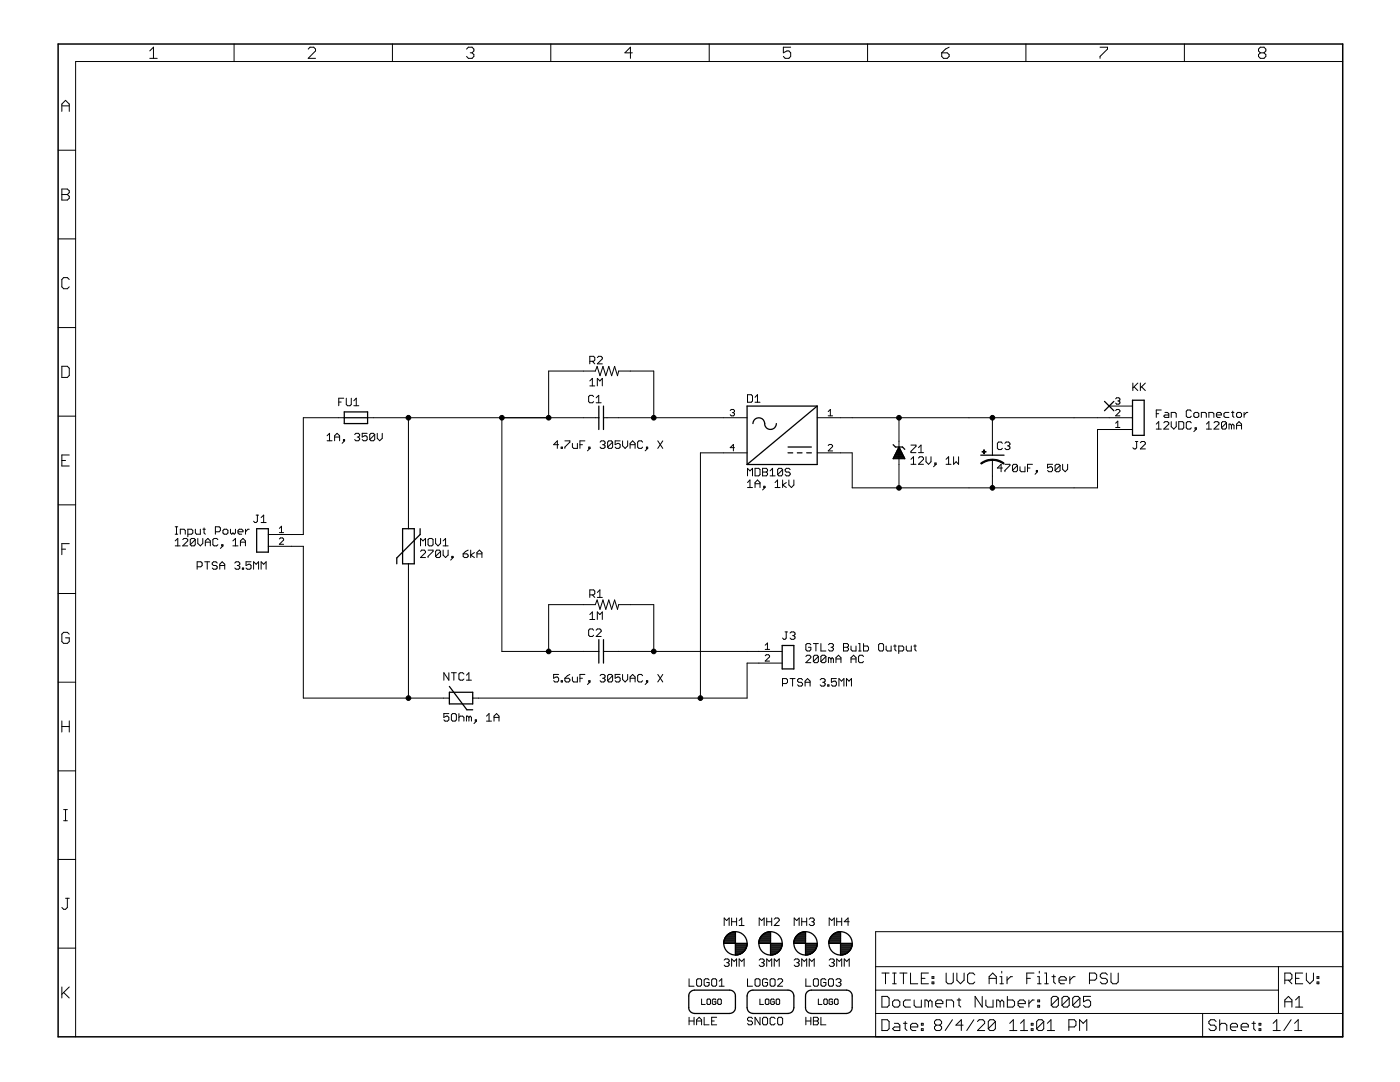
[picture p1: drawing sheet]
<svg xmlns="http://www.w3.org/2000/svg" width="279mm" height="216mm" viewBox="0 0 279 216" stroke-linecap="round" stroke-linejoin="round" font-family="sans-serif">
<g fill="none" stroke="#000" stroke-width=".2">
<path d="M29.9 10.2l.7-.8v2.2M29.9 11.6h1.5M46.7 8.8v3.5M61.5 9.8l.4-.4h.7l.4 .4v.4l-1.5 1.4h1.5M78.3 8.8v3.5M93.1 9.8l.4-.4h.7l.4 .4v.4l-.4 .3M93.9 10.5h.3M94.2 10.5l.4 .4v.4l-.4 .3h-.7l-.4-.3M109.9 8.8v3.5M126.2 10.5h-1.5l1.1-1.1v2.2M141.5 8.8v3.5M157.8 9.4h-1.5v1.1l.8-.3h.3l.4 .3v.8l-.4 .3h-.7l-.4-.3"/>
<path d="M173.1 8.8v3.5M187.9 10.5h1.1l.4 .4v.4l-.4 .3h-.7l-.4-.3zM189.4 9.4l-.7 .4-.8 .7M204.7 8.8v3.5M219.5 9.4h1.5v.4l-1.5 1.5v.3M236.4 8.8v3.5M251.5 10.5l-.3 .4v.4l.3 .3h.8l.3-.3v-.4l-.3-.4M251.5 10.5l-.3-.3v-.4l.3-.4h.8l.3 .4v.4l-.3 .3M251.5 10.5h.8M268 12.3h-252.9v194.6M11.6 30h3.5M12.3 22.2v-1.4l.8-.8 .7 .8v1.4"/>
<path d="M12.3 37.7h1.1l.4 .4v.3l-.4 .4 .4 .4v.4l-.4 .3h-1.1zM12.3 21.1h1.5M12.3 38.8h1.1M11.6 47.7h3.5M13.8 55.8l-.4-.4h-.7l-.4 .4v1.4l.4 .4h.7l.4-.4M11.6 65.4h3.5M12.3 73.1h1.1l.4 .4v1.4l-.4 .4h-1.1zM68.6 79.5h-1v1.5M69.1 79.5v1.2l.3 .3h.4l.3-.3v-1.2M70.6 80l.5-.5v1.5M117.7 76l.5-.5v1.5M117.7 77h1"/>
<path d="M117.7 72.1h.8l.2-.3v-.4l-.2-.3h-.8v1.5M118.2 72.1l.5 .5M118.5 79.1l-.3-.2h-.5l-.2 .2v1l.2 .3h.5l.3-.3M119 79.4l.5-.5v1.5M119.2 77v-1.5l.5 .5 .5-.5v1.5M119.2 71.4l.3-.3h.5l.2 .3v.2l-1 1h1M149.2 78.8h.7l.3 .2v1l-.3 .3h-.7zM150.7 79.3l.5-.5v1.5M222.7 79.6l.2-.2h.4l.2 .2-.2 .4M226.1 76.4v1.5M226.3 77.2l.8 .7M227.1 76.4l-1 1"/>
<path d="M227.6 76.4v1.5M227.8 77.2l.8 .7M228.6 76.4l-1 1M11.6 83h3.5M12.3 91.9h.8M13.8 90.8h-1.5v2.2h1.5M65.3 87.9h1M65.3 87l.5-.5v1.4M66.8 87.9v-.9l.5-.5 .5 .5v.9M66.8 87.2h1M67.6 80.2h.5M68.5 87.7h.3v.2h-.3z"/>
<path d="M68.7 83.4h-8.2v23.3h-6.9M68.8 87.9l-.5 .6M70.6 81h1M70.8 86.7l.2-.2h.5l.3 .2v.3l-.3 .2M71.3 87.2h.2M71.5 87.2l.3 .3v.2l-.3 .2h-.5l-.2-.2M73.3 86.5h-1v.7l.5-.2h.2l.3 .2v.5l-.3 .2h-.5l-.2-.2M73.4 83.4h46.1M74.8 86.7v1l-.3 .2h-.5l-.2-.2M74.8 86.7l-.3-.2h-.5l-.2 .2v1M74.8 86.7l-1 1M75.3 86.5v1l.5 .4 .5-.4v-1"/>
<path d="M81.5 83.4v22.1M100.2 83.4v46.6h19.3M109.5 83.4v-9.4h9.3l.4-.9 .5 1.9 .6-1.9 .6 1.9 .6-1.9 .6 1.9 .6-1.9 .5 1.9 .3-1h7v9.4M111.5 88.7h-1l.7-.7v1.5M112 89.2h.2v.3h-.2zM112.7 88h1v.2l-1 1v.3M114.2 88.5v.7l.3 .3h.7v-1M115.7 88.7h.5M116.7 88h-1v1.5M117.5 89.2h.3v.3h-.3zM117.8 89.5l-.6 .5M119 80.4h1"/>
<path d="M119.8 88.2l.2-.2h.5l.3 .2v.3l-.3 .2M120.2 88.7h.3M120.4 83.4h28.7M120.5 88.7l.3 .3v.2l-.3 .3h-.5l-.2-.3M122.3 88.2l-.3-.2h-.5l-.2 .2v1M122.3 88.2v1l-.3 .3h-.5l-.2-.3M122.3 88.2l-1 1M123.8 88h-1v.7l.5-.2h.2l.3 .2v.5l-.3 .3h-.5l-.2-.3M124.2 88v1l.6 .5 .5-.5v-1M125.8 89.5v-1l.5-.5 .4 .5v1M125.8 88.7h.9M128.2 88.2l-.2-.2h-.5l-.2 .2v1l.2 .3h.5l.2-.3"/>
<path d="M129 89.2h.3v.3h-.3zM129.3 89.5l-.5 .5M131.3 88l1 1.5M132.3 88l-1 1.5M145.7 81.9l.2-.2h.5l.2 .2-.2 .4M146.2 82.3h.2M146.4 82.3l.2 .2-.2 .5h-.5l-.2-.2M146.6 89.3h-.9l.7-.6v1.3M149.1 90.4h-9.3v48.9M149.2 95v-1.5l.5 .5 .5-.5v1.5M149.2 96.3l.5-.5v1.5M149.2 97.3h1"/>
<path d="M150.7 93.5h.7l.3 .2v1l-.3 .3h-.7zM150.7 97.3v-1l.5-.5 .5 .5v1M150.7 96.5h1M150.7 80.3h1M152.2 93.5h.7l.3 .2v.3l-.3 .2 .3 .2v.3l-.3 .3h-.7zM152.2 94.2h.7M152.4 97h.3v.3h-.3zM152.7 97.3l-.5 .5M153.7 95h1M153.7 94l.5-.5v1.5M154.7 97.3h1M154.7 96.3l.5-.5v1.5"/>
<path d="M156.2 93.7v1l-.3 .3h-.5l-.2-.3M156.2 93.7l-.3-.2h-.5l-.2 .2v1M156.2 95.8v1.5M156.2 93.7l-1 1M156.9 96.3l-.7 .5 .7 .5M157.4 95.8v1l.5 .5 .5-.5v-1M157.7 93.7l-.3-.2h-.5l-.2 .2v.3l.2 .2h.5l.3 .2v.3l-.3 .3h-.5l-.2-.3M163.1 83.4h62.9M165.3 88.9l.2-.2h.4l.3 .2v.2l-.9 .9h.9M165.3 83h.9M165.3 82.1l.4-.4v1.3M179.4 83.4v13.9"/>
<path d="M181.8 91.7l.5-.6v1.5M181.8 92.6h1M181.8 88.8h1v.3l-1 1v.2h1M183.3 91.4l.3-.3h.4l.3 .3v.3l-1 .9h1M183.3 90.3h1M183.3 89.3l.5-.5v1.5M184.8 91.1v1l.5 .5 .5-.5v-1M186.6 92.4h.2v.2h-.2zM186.8 92.6l-.5 .5M188.8 92.6h1M188.8 91.7l.5-.6v1.5M190.3 91.1v1.5l.5-.5 .5 .5v-1.5"/>
<path d="M198.1 83.4v7.4M198.1 91.8v5.5M200 93.4h-.9l.7-.8v1.5M200 88.5l-.2-.3h-.5l-.2 .3v1l.2 .2h.5l.2-.2M200.6 92.6h.9v.3l-.9 1v.2M200.6 88.5l.2-.3h.5l.2 .3v.2l-.2 .3M201.1 89h.2M201.3 89l.2 .2v.3l-.2 .2h-.5l-.2-.2M203.1 92.9l-.3-.3h-.5l-.2 .3v1M203.1 92.9v1l-.3 .2h-.5l-.2-.2M203.1 92.9l-1 1M203.6 93.1v.8l.2 .2h.8v-1"/>
<path d="M205.1 93.4h.4M206.1 92.6h-1v1.5M206.8 93.9h.3v.2h-.3zM207.1 94.1l-.5 .5M210.1 92.6h-1v.8l.5-.3h.2l.3 .3v.5l-.3 .2h-.5l-.2-.2M211.6 92.9l-.3-.3h-.5l-.2 .3v1M211.6 92.9v1l-.3 .2h-.5l-.2-.2M211.6 92.9l-1 1M212.1 92.6v1l.5 .5 .5-.5v-1M221.4 81h4.6M222.7 81.9l.2-.2h.4l.2 .2v.2l-.8 .9h.8M222.7 84.5l.4-.5v1.3"/>
<path d="M222.7 85.3h.8M223.1 80h.2M223.3 80l.2 .2-.2 .4h-.4l-.2-.2M226 85.7h-7v11.6h-48.9v-6.9h-7M226.6 88.1h.5M226.8 88.1v1.2l-.2 .3h-.3l-.2-.3M227.6 88.3l.2-.2h.5l.3 .2v.3l-1 1h1M230.8 84.6l.4-.5v1.5M230.8 85.6h1M230.8 82.5h.4M231.8 81.8h-1v1.5M232.3 84.4l.2-.3h.5l.3 .3v.2l-1 1h1"/>
<path d="M232.5 82.3h.5l.3 .2v.8h-.8l-.2-.3 .2-.2h.8M233.7 83.3v-1h.8l.2 .2v.8M233.7 84.1v1l.6 .5 .4-.5v-1M235.2 84.1h.8l.2 .3v1l-.2 .2h-.8zM237.7 84.4l-.2-.3h-.5l-.3 .3v1l.3 .2h.5l.2-.2M237.7 82l-.2-.2h-.5l-.3 .2v1l.3 .3h.5l.2-.3M238.5 85.4h.3v.2h-.3zM238.5 82.3h.5l.2 .2v.5l-.2 .3h-.5l-.2-.3v-.5zM238.8 85.6l-.5 .5M239.8 83.3v-1h.7l.2 .2v.8M240.8 85.6h1M240.8 84.6l.5-.5v1.5"/>
<path d="M241.3 83.3v-1h.7l.3 .2v.8M242.3 84.4l.2-.3h.5l.3 .3v.2l-1 1h1M242.8 82.8h1v-.3l-.3-.2h-.5l-.2 .2v.5l.2 .3h.5M244.8 84.4v1l-.3 .2h-.5l-.2-.2M244.8 84.4l-.3-.3h-.5l-.2 .3v1M244.8 84.4l-1 1M245.3 82.3h-.8l-.2 .2v.5l.2 .3h.8M245.8 84.9l-.3-.3h-.2v1M245.8 84.9v.7M245.8 84.9l.2-.3 .3 .3v.7M245.8 82.3h.5M246 82v1l.3 .3"/>
<path d="M246.8 85.6v-1l.5-.5 .5 .5v1M246.8 84.9h1M247 82.3h.5l.3 .2v.5l-.3 .3h-.5l-.2-.3v-.5zM248.3 82.3v1M249 82.3h-.2l-.5 .5M11.6 100.7h3.5M11.6 118.4h3.5M12.3 109.6h.8M13.8 108.5h-1.5v2.2M35 106.6h.5M35 105.1h.5M35 107.9l.5-.5v1.5"/>
<path d="M35 108.9h1M35.2 105.1v1.5M36 106.6v-1h.7l.3 .3v.7M36.5 107.7l.2-.3h.5l.3 .3v.2l-1 1h1M37.5 106.6h.7l.3-.3v-.4l-.3-.3h-.7v1.5M39 107.7v1l-.3 .2h-.5l-.2-.2M39 107.7l-.3-.3h-.5l-.2 .3v1M39 107.7l-1 1M39 105.6v.7l.2 .3h.8v-1M39.3 113.1h.8l.2-.3v-.4l-.2-.3h-.8v1.5M39.5 107.4v1l.5 .5 .5-.5v-1M40.5 105.6h.5"/>
<path d="M40.7 105.3v1l.3 .3M40.9 112.1h.9M41 108.9v-1l.5-.5 .5 .5v1M41 108.2h1M41.4 112.1v1.5M43 106.1h.7l.3-.2v-.6l-.3-.2h-.7v1.5M43.3 112.4l-.2-.3h-.5l-.2 .3v.2l.2 .2h.5l.2 .3v.2l-.2 .3h-.5l-.2-.3M43.5 107.7l-.3-.3h-.5l-.2 .3v1l.2 .2h.5l.3-.2M43.9 112.8h1M43.9 113.6v-1l.4-.5 .6 .5v1M44.2 108.7h.3v.2h-.3zM44.5 105.9l.2-.3h.5l.3 .3v.4l-.3 .3h-.5l-.2-.3z"/>
<path d="M44.5 108.9l-.5 .5M46 105.6v.7l.2 .3 .3-.3 .2 .3 .3-.3v-.7M46.5 107.9l.5-.5v1.5M46.5 108.9h1M46.9 112.4l.2-.3h.5l.3 .3v.2l-.3 .2M47.3 112.8h.3M47.5 106.1h1v-.2l-.3-.3h-.4l-.3 .3v.4l.3 .3h.4M47.6 112.8l.3 .3v.2l-.3 .3h-.5l-.2-.3M48 108.9v-1l.5-.5 .5 .5v1M48 108.2h1M48.4 113.3h.2v.3h-.2zM49 105.6v1"/>
<path d="M49.7 105.6h-.2l-.5 .5M50.1 112.1h-1v.7l.8-.2 .2 .2v.5l-.2 .3h-.5l-.3-.3M50.6 113.6v-1.5l.5 .5 .5-.5v1.5M51.1 102.8h.5M51.4 102.8v1.2l-.3 .3h-.2l-.3-.3M52.1 113.6v-1.5l.5 .5 .5-.5v1.5M52.1 104.3h1M52.1 103.3l.5-.5v1.5M53.6 109h6.9v30.3h29.2M55.8 105.4l.4-.4v1.3M55.8 106.3h.8M55.8 107.5l.2-.2h.4l.2 .2v.3l-.8 .8h.8"/>
<path d="M81.5 112.5v26.8M83.9 110l.3-.2h.5l.2 .2v.3l-1 1h1M83.9 108.9v-1.5l.5 .5 .5-.5v1.5M85.4 107.7l.3-.3h.5l.2 .3v1l-.2 .2h-.5l-.3-.2zM85.4 109.8h1v.2l-1 1v.3M86.9 107.4v1l.5 .5 .5-.5v-1M87.9 110v1l-.2 .3h-.5l-.3-.3M87.9 110l-.2-.2h-.5l-.3 .2v1M87.9 110l-1 1M88.4 108.9h1M88.4 109.8v1l.5 .5 .5-.5v-1M88.4 107.9l.5-.5v1.5"/>
<path d="M90.2 111h.2v.3h-.2zM90.4 111.3l-.5 .5M92.4 110.5h.8l.2 .3v.2l-.2 .3h-.5l-.3-.3zM93.4 109.8l-1 .7M93.9 109.8v1.5M94.7 110.3l-.8 .5 .8 .5M95.2 110.5h1M95.2 111.3v-1l.5-.5 .5 .5v1M117.7 118.7h.8l.2-.2v-.5l-.2-.3h-.8v1.5M118.2 118.7l.5 .5M119.2 118.2l.5-.5v1.5M119.2 119.2h1"/>
<path d="M11.6 136.1h3.5M13.8 126.5l-.4-.3h-.7l-.4 .3v1.5l.4 .4h.7l.4-.4v-.7h-.7M89.6 134.2v1.5l-1-1.5v1.5M90.1 134.2h1M90.6 134.2v1.5M92.6 134.5l-.3-.3h-.5l-.2 .3v1l.2 .2h.5l.3-.2M93.1 134.7l.5-.5v1.5M93.1 135.7h1M109.5 130v-9.4h9.3l.4-.9 .5 1.9 .6-1.9 .6 1.9 .6-1.9 .6 1.9 .6-1.9 .5 1.9 .3-1h7v9.4M111.5 134.6h-1v.7l.5-.2h.2l.3 .2v.5l-.3 .3h-.5l-.2-.3M112 135.8h.2v.3h-.2zM112.7 135.3h.8l.2 .3v.2l-.2 .3h-.5l-.3-.3z"/>
<path d="M113.7 134.6l-1 .7M114.2 135.1v.7l.3 .3h.7v-1M115.7 135.3h.5M116.7 134.6h-1v1.5M117.5 135.8h.3v.3h-.3zM117.7 122.6l.5-.5v1.5M117.7 123.6h1M117.8 136.1l-.6 .5M118.5 125.8l-.3-.3h-.5l-.2 .3v.9l.2 .3h.5l.3-.3M119 125.8l.2-.3h.5l.3 .3v.2l-1 1h1M119.2 123.6v-1.5l.5 .5 .5-.5v1.5M119.8 134.8l.2-.2h.5l.3 .2v.3l-.3 .2"/>
<path d="M120.2 135.3h.3M120.4 130h35.7M120.5 135.3l.3 .3v.2l-.3 .3h-.5l-.2-.3M122.3 134.8l-.3-.2h-.5l-.2 .2v1M122.3 134.8v1l-.3 .3h-.5l-.2-.3M122.3 134.8l-1 1M123.8 134.6h-1v.7l.5-.2h.2l.3 .2v.5l-.3 .3h-.5l-.2-.3M124.2 134.6v1l.6 .5 .5-.5v-1M125.8 135.3h.9M125.8 136.1v-1l.5-.5 .4 .5v1M128.2 134.8l-.2-.2h-.5l-.2 .2v1l.2 .3h.5l.2-.3M129 135.8h.3v.3h-.3z"/>
<path d="M129.3 136.1l-.5 .5M131.3 134.6l1 1.5M132.3 134.6l-1 1.5M152.7 128.7l.5-.4v1.3M152.7 129.6h.9M152.7 130.9l.2-.3h.5l.2 .3v.2l-.9 .8h.9M156.1 132.3h-7v7h-54.8M156.2 136.4h.7l.3-.3v-.4l-.3-.3h-.7v1.5M156.7 126.1h.5M156.9 126.1v1.2l-.2 .3h-.3l-.2-.3M157.7 135.4h1M157.7 126.3l.2-.2h.5l.3 .2v.3l-.3 .2"/>
<path d="M158.2 135.4v1.5M158.2 126.8h.2M158.4 126.8l.3 .3v.2l-.3 .3h-.5l-.2-.3M160.2 135.7l-.3-.3h-.5l-.2 .3v.2l.2 .2h.5l.3 .3v.3l-.3 .2h-.5l-.2-.2M160.7 136.1h1M160.7 136.9v-1l.5-.5 .5 .5v1M160.8 131l.3-.3h.5l.2 .3v.2l-1 1h1M161.8 128.7l-.2-.3h-.5l-.3 .3v.9l.3 .3h.5l.2-.3v-.4h-.5M162.3 128.4h1M162.8 128.4v1.5M163.3 131v1l-.2 .2h-.5l-.3-.2M163.3 131l-.2-.3h-.5l-.3 .3v1"/>
<path d="M163.3 131l-1 1M163.7 135.7l.2-.3h.5l.3 .3v.2l-.3 .2M163.8 128.4v1.5h1M164.2 136.1h.2M164.4 136.1l.3 .3v.3l-.3 .2h-.5l-.2-.2M164.8 131l-.2-.3h-.5l-.3 .3v1M164.8 131v1l-.2 .2h-.5l-.3-.2M164.8 131l-1 1M165.2 136.7h.2v.2h-.2zM165.3 128.7l.3-.3h.5l.2 .3v.2l-.2 .3M165.8 129.2h.3M165.8 131.5l.3-.3 .2 .3v.7"/>
<path d="M165.8 131.5l-.2-.3h-.3v1M165.8 131.5v.7M166.1 129.2l.2 .2v.2l-.2 .3h-.5l-.3-.3M166.8 132.2v-1l.5-.5 .5 .5v1M166.8 131.5h1M166.9 135.4h-1v.7l.5-.2h.3l.2 .2v.6l-.2 .2h-.5l-.3-.2M167.4 136.9v-1.5l.5 .5 .5-.5v1.5M168.3 128.4h.8l.2 .3v.2l-.2 .3 .2 .2v.2l-.2 .3h-.8zM168.3 129.2h.8M168.9 136.9v-1.5l.5 .5 .5-.5v1.5M169.8 128.9v.7l.3 .3h.7v-1M169.8 132.2v-1l.5-.5 .5 .5v1"/>
<path d="M169.8 131.5h1M171.3 128.4h.3v1.5M171.3 129.9h.6M172.3 128.4v1.5h.8l.2-.3v-.4l-.2-.3h-.8M172.3 131l-.2-.3h-.5l-.3 .3v1l.3 .2h.5l.2-.2M175.3 128.7l.3-.3h.5l.2 .3v.9l-.2 .3h-.5l-.3-.3zM176.8 128.9v.7l.3 .3h.7v-1M178.4 128.9h.5M178.6 128.7v.9l.3 .3M179.4 129.9h.7l.3-.3v-.4l-.3-.3h-.7v1.5M180.9 128.9v.7l.2 .3h.8v-1M182.4 128.9h.5"/>
<path d="M182.6 128.7v.9l.3 .3M11.6 153.8h3.5M12.3 143.8v2.3M12.3 145h1.5M13.8 143.8v2.3M89.6 142.4h-1v.8l.5-.3h.2l.3 .3v.4l-.3 .3h-.5l-.2-.3M90.3 142.4h.5l.3 .2v1l-.3 .3h-.5l-.2-.3v-1zM91.6 143.2l.2-.3h.5l.3 .3v.7M91.6 142.4v1.5M93.6 143.2l-.3-.3h-.2v1M93.6 143.2v.7M93.6 143.2l.2-.3 .3 .3v.7"/>
<path d="M94.8 143.6h.3v.3h-.3zM95.1 143.9l-.5 .5M97.1 143.9h1M97.1 142.9l.5-.5v1.5M98.6 143.9v-1l.5-.5 .5 .5v1M98.6 143.2h1M11.6 171.5h3.5M12.7 163.8h.7M12.7 161.5h.7M13.1 161.5v2.3M13.1 179.2h.7M13.4 179.2v1.9l-.3 .3h-.4l-.4-.3"/>
<path d="M11.6 189.2h3.5M12.3 196.9v2.2M12.7 198l1.1 1.1M13.8 196.9l-1.5 1.5M137.5 195.3v1.5h1M139 195.5l.3-.2h.5l.2 .2v1l-.2 .3h-.5l-.3-.3zM140 199.3v1.1h.7M141.3 199.3h.3l.2 .2v.8l-.2 .1h-.3l-.2-.1v-.8zM141.5 195.5l-.2-.2h-.5l-.3 .2v1l.3 .3h.5l.2-.3v-.5h-.5M142 195.5l.3-.2h.5l.2 .2v1l-.2 .3h-.5l-.3-.3zM142.9 199.5l-.2-.2h-.4l-.1 .2v.8l.1 .1h.4l.2-.1v-.4h-.4M143.4 199.3h.4l.2 .2v.8l-.2 .1h-.4l-.2-.1v-.8z"/>
<path d="M143.5 196.8h1M143.5 195.8l.5-.5v1.5M144.5 191.6l.3-.3h.5l.2 .3v.2l-.2 .3M144.5 184.7v-1.5l.5 .5 .5-.5v1.5M145 192.1h.3M145.3 192.1l.2 .2v.3l-.2 .2h-.5l-.3-.2M146 183.2v1.5M146 192.8v-1.5l.5 .5 .5-.5v1.5M146 183.9h1M147 183.2v1.5M147.5 192.8v-1.5l.5 .5 .5-.5v1.5M147.5 183.7l.5-.5v1.5"/>
<path d="M147.5 184.7h1M149.2 195.3v1.5h1M150.9 195.3h.5l.3 .2v1l-.3 .3h-.5l-.2-.3v-1zM151.5 191.6l.3-.3h.5l.2 .3v.2l-.2 .3M151.5 184.7v-1.5l.5 .5 .5-.5v1.5M151.7 199.3v1.1h.7M152 192.1h.3M152.3 192.1l.2 .2v.3l-.2 .2h-.5l-.3-.2M152.7 199.5l.2-.2h.4l.2 .2v.8l-.2 .1h-.4l-.2-.1zM153 183.2v1.5M153 192.8v-1.5l.5 .5 .5-.5v1.5M153 183.9h1"/>
<path d="M153.2 195.5l-.3-.2h-.5l-.2 .2v1l.2 .3h.5l.3-.3v-.5h-.5M153.9 195.3h.5l.3 .2v1l-.3 .3h-.5l-.2-.3v-1zM154 183.2v1.5M154.5 192.8v-1.5l.5 .5 .5-.5v1.5M154.5 183.4l.3-.2h.5l.2 .2v.3l-1 1h1M154.5 199.5l-.2-.2h-.3l-.2 .2v.8l.2 .1h.3l.2-.1v-.4h-.3M155.1 199.3h.3l.2 .2v.8l-.2 .1h-.3l-.2-.1v-.8zM155.2 195.5l.2-.2h.5l.3 .2v.3l-1 1h1M158.5 191.6l.2-.3h.5l.3 .3v.2l-.3 .3M158.5 184.7v-1.5l.5 .5 .5-.5v1.5M159 192.1h.2M159.2 192.1l.3 .2v.3l-.3 .2h-.5l-.2-.2"/>
<path d="M160 183.2v1.5M160 192.8v-1.5l.5 .5 .5-.5v1.5M160 183.9h1M160.8 195.3v1.5h1M161 183.2v1.5M161.5 192.8v-1.5l.5 .5 .5-.5v1.5M161.5 183.4l.3-.2h.4l.3 .2v.3l-.3 .2M162 183.9h.2M162.2 183.9l.3 .3v.2l-.3 .3h-.4l-.3-.3M162.3 195.5l.3-.2h.5l.2 .2v1l-.2 .3h-.5l-.3-.3zM163.3 199.3v1.1h.7M164.6 199.3h.3l.2 .2v.8l-.2 .1h-.3l-.2-.1v-.8z"/>
<path d="M164.8 195.5l-.2-.2h-.5l-.3 .2v1l.3 .3h.5l.2-.3v-.5h-.5M165.3 195.5l.3-.2h.5l.2 .2v1l-.2 .3h-.5l-.3-.3zM165.5 191.6l.2-.3h.5l.3 .3v.2l-.3 .3M165.5 184.7v-1.5l.5 .5 .5-.5v1.5M166 192.1h.2M166.2 199.5l-.2-.2h-.3l-.2 .2v.8l.2 .1h.3l.2-.1v-.4h-.4M166.2 192.1l.3 .2v.3l-.3 .2h-.5l-.2-.2M166.5 199.5l.2-.2h.4l.2 .2v.8l-.2 .1h-.4l-.2-.1zM166.8 195.5l.3-.2h.5l.2 .2v.3l-.2 .2M167 183.2v1.5M167 192.8v-1.5l.5 .5 .5-.5v1.5M167 183.9h1"/>
<path d="M167.3 196h.3M167.6 196l.2 .3v.2l-.2 .3h-.5l-.3-.3M168 183.2v1.5M168.5 192.8v-1.5l.5 .5 .5-.5v1.5M169.5 183.9h-1l.7-.7v1.5M174.8 185.9h93.2v21h-93.2zM174.8 192.9h93.2M174.8 197.6h80.3M176 198.8h1.1l.3 .4v1.4l-.3 .4h-1.1zM176 194.2h1.4M176.7 194.2v2.1M178.1 199.9l.4-.4h.7l.4 .4v.7l-.4 .4h-.7l-.4-.4z"/>
<path d="M178.1 194.2h.8M178.1 196.3h.8M178.5 194.2v2.1M179.6 194.2h1.4M180.3 194.2v2.1M181.7 194.2v2.1h1.5M181.7 199.5h-1l-.4 .4v.7l.4 .4h1M182.4 199.5v1.1l.4 .4h1.1v-1.5M183.9 195.2h.7M185.3 194.2h-1.4v2.1h1.4M185.3 199.9l.4-.4 .3 .4v1.1M185.3 199.9l-.3-.4h-.4v1.5"/>
<path d="M185.3 199.9v1.1M186 195.9h.4v.4h-.4zM186 194.9h.4v.3h-.4zM188.8 194.2v1.7l.4 .4h.7l.3-.4v-1.7M191 194.2v1.4l.7 .7 .7-.7v-1.4M191 199.5h.7M191.4 199.2v1.4l.3 .4M194.5 194.5l-.3-.3h-.7l-.4 .3v1.4l.4 .4h.7l.3-.4M196 198.8v2.2l-1.4-2.2v2.2M196.7 199.5v1.1l.4 .4h1.1v-1.5M197.4 195.2h1.4M197.4 196.3v-1.4l.7-.7 .7 .7v1.4"/>
<path d="M199.6 196.3h.7M199.6 194.9h.3v1.4M199.6 199.9l-.4-.4h-.3v1.5M199.6 199.9v1.1M199.6 199.9l.4-.4 .3 .4v1.1M199.9 193.8v.4M201 194.9v1.4M201 198.8v2.2h1.1l.4-.4v-.7l-.4-.4h-1.1M202.1 194.9h-.4l-.7 .7M204.9 195.2h.7M205.3 199.5v1.5M206.4 194.2h-1.5v2.1"/>
<path d="M206.4 199.5h-.4l-.7 .8M207.1 196.3h.7M207.1 194.9h.3v1.4M207.1 199.5h.4v.4h-.4zM207.4 193.8v.4M208.5 194.2h.4v2.1M208.5 196.3h.7M209.9 194.9h.7M210.3 194.5v1.4l.3 .4M211.2 199.2v1.4l-.3 .4h-.7l-.4-.4M211.2 199.2l-.3-.4h-.7l-.4 .4v1.4M211.2 199.2l-1.4 1.4"/>
<path d="M211.3 195.6h1.5v-.4l-.4-.3h-.7l-.4 .3v.7l.4 .4h.7M213.4 199.2v1.4l-.4 .4h-.7l-.4-.4M213.4 199.2l-.4-.4h-.7l-.4 .4v1.4M213.4 199.2l-1.5 1.4M213.5 194.9v1.4M214.6 194.9h-.4l-.7 .7M215.5 199.2v1.4l-.3 .4h-.8l-.3-.4M215.5 199.2l-.3-.4h-.8l-.3 .4v1.4M215.5 199.2l-1.4 1.4M217.4 195.6h1.1l.4-.4v-.7l-.4-.3h-1.1v2.1M217.7 198.8h-1.5v1.1l.8-.4h.3l.4 .4v.7l-.4 .4h-.7l-.4-.4M221 194.5l-.3-.3h-.8l-.3 .3v.4l.3 .3h.8l.3 .4v.3l-.3 .4h-.8l-.3-.4"/>
<path d="M221.7 194.2v1.7l.4 .4h.7l.4-.4v-1.7M255.1 192.9v9.3M256.4 195.6h1.1l.3-.4v-.7l-.3-.3h-1.1v2.1M256.4 199.9h1.4M257.1 195.6l.7 .7M258.6 195.2h.7M258.6 199.5l.7-.7v2.2M260 194.2h-1.4v2.1h1.4M260.7 194.2v1.4l.7 .7 .7-.7v-1.4M262.8 195.9h.4v.4h-.4zM262.8 194.9h.4v.3h-.4zM137.5 203v1.5"/>
<path d="M137.5 203.7h1M138.5 203v1.5M139 203.7h1M139 204.5v-1l.5-.5 .5 .5v1M140.5 203v1.5h1M142 203.7h.5M143 203h-1v1.5h1M150.2 203.2l-.3-.2h-.5l-.2 .2v.3l.2 .2h.5l.3 .3v.2l-.3 .3h-.5l-.2-.3M151.7 203v1.5l-1-1.5v1.5M152.4 203h.5l.3 .2v1l-.3 .3h-.5l-.2-.3v-1zM154.7 203.2l-.3-.2h-.5l-.2 .2v1l.2 .3h.5l.3-.3M155.4 203h.5l.3 .2v1l-.3 .3h-.5l-.2-.3v-1z"/>
<path d="M160.8 203v1.5M160.8 203.7h1M161.8 203v1.5M162.3 203h.8l.2 .2v.3l-.2 .2 .2 .3v.2l-.2 .3h-.8zM162.3 203.7h.8M163.8 203v1.5h1M174.8 202.2h93.2M176 203.5h1.1l.3 .3v1.5l-.3 .3h-1.1zM178.5 204.2h.7l.4 .4v1h-1.1l-.4-.3 .4-.4h1.1M180.3 204.2h.7M180.7 203.8v1.5l.3 .3M181.7 204.9h1.5v-.3l-.4-.4h-.7l-.4 .4v.7l.4 .3h.7"/>
<path d="M183.9 205.3h.3v.3h-.3zM183.9 204.2h.3v.4h-.3zM186.7 200.3h1.5v-.4l-.4-.4h-.7l-.4 .4v.7l.4 .4h.7M186.8 204.6l-.3 .3v.4l.3 .3h.8l.3-.3v-.4l-.3-.3M186.8 204.6l-.3-.4v-.4l.3-.3h.8l.3 .3v.4l-.3 .4M186.8 204.6h.8M188.9 201v-1.5h1l.4 .4v1.1M190.1 203.5l-1.5 2.1M192.2 204.6h-1.4l1.1-1.1v2.1M194.4 203.5l-1.5 2.1M195.1 203.8l.3-.3h.8l.3 .3v.4l-1.4 1.4h1.4M198.6 203.8v1.5l-.3 .3h-.7l-.4-.3"/>
<path d="M198.6 203.8l-.3-.3h-.7l-.4 .3v1.5M198.6 203.8l-1.4 1.5M201.5 205.6h1.4M201.5 204.2l.7-.7v2.1M203.2 200.3h1.4v-.4l-.3-.4h-.8l-.3 .4v.7l.3 .4h.8M203.7 205.6h1.4M203.7 204.2l.7-.7v2.1M205.8 205.3h.4v.3h-.4zM205.8 204.2h.4v.4h-.4zM207.1 200.6h.4v.4h-.4zM208.3 203.8v1.5l-.4 .3h-.7l-.3-.3M208.3 203.8l-.4-.3h-.7l-.3 .3v1.5"/>
<path d="M208.3 203.8l-1.4 1.5M209 205.6h1.5M209 204.2l.7-.7v2.1M213.3 204.9h1.1l.3-.3v-.8l-.3-.3h-1.1v2.1M215.5 205.6v-2.1l.7 .7 .7-.7v2.1M240 202.2v4.7M242.7 203.8l-.4-.3h-.7l-.3 .3v.4l.3 .4h.7l.4 .3v.4l-.4 .3h-.7l-.3-.3M243.4 204.6l.4-.4h.7l.3 .4v1M243.4 203.5v2.1M245.6 204.9h1.4v-.3l-.4-.4h-.7l-.3 .4v.7l.3 .3h.7M247.7 204.9h1.4v-.3l-.3-.4h-.7l-.4 .4v.7l.4 .3h.7M249.9 204.2h.6"/>
<path d="M250.2 203.8v1.5l.3 .3M251.3 205.3h.3v.3h-.3zM251.3 204.2h.3v.4h-.3zM254.1 205.6h1.4M254.1 204.2l.7-.7v2.1M256.4 201v-1.5l.7-.7 .7 .7v1.5M257.7 203.5l-1.5 2.1M258.4 205.6h1.4M258.4 204.2l.7-.7v2.1M258.6 201h1.4"/>
</g>
<path d="M11.6 8.8h256.4v198.1h-256.4z" fill="none" stroke="#000" stroke-width=".3"/>
<g fill="none" stroke="#000" stroke-width=".25">
<path d="M226 79.9h2.3v7h-2.3zM68.7 83.4h4.7M68.7 82.2h4.7v2.3h-4.7zM119.5 81v4.7M120.4 81v4.7M150.3 84.5a1.2 1.2 0 0 1 1.3-1.1 1.2 1.2 0 0 1 1 1.4 1.17 1.17 0 0 0 1.3 .9 1.17 1.17 0 0 0 1-1.2M157.3 89.2h4.6M157.3 90.4h.9M159.1 90.4h1M161 90.4h.9M163.1 81h-14v11.7M163.1 81v11.7h-14"/>
<path d="M163.1 81l-14 11.7M178.2 88.7l.5 .5h1.4l.5 .5M178.3 91.3h2.2M178.4 91.1h2M178.5 90.9h1.8M178.6 90.7h1.6M178.7 90.5h1.4M178.8 90.3h1.2M178.9 90.1h1M179 89.9h.8M179.1 89.7h.6M179.2 89.5h.4"/>
<path d="M179.3 89.3h.2M179.4 89.2l1.2 2.3h-2.4zM195.7 90.8h4.7M220.4 80.1l1.9 1.9M222.3 80.1l-1.9 1.9M51.2 105.5h2.4v4.7h-2.4zM80.3 105.5h2.4v7h-2.4zM83.8 105.5v1.2l-4.6 4.6v1.2M89.7 138.1h4.6v2.4h-4.6zM89.7 137l3.5 4.6h1.1M119.5 127.6v4.7M120.4 127.6v4.7"/>
<path d="M156.1 128.8h2.3v4.7h-2.3zM137.7 198l.4-.3 .5-.1 7.5 .1 .4 .3 .2 .5v3.1l-.4 .4-.7 .2h-7l-.5-.1-.4-.3-.2-.5v-2.6zM144.4 188.2h2.4M144.5 188h2.3M144.5 187.7h2.3M144.5 187.6h2.3M144.6 187.3h2.2M144.7 187.2h2.1M144.8 186.9h2M145 186.8h1.8M145.2 186.5h1.6M145.2 186.5l-.5 .8-.3 .9h4.7a2.3 2.3 0 0 1-2.3 2.4v-4.7l-1 .2z"/>
<path d="M145.4 186.4h1.4M145.8 186.1h1M146.4 185.9h.4M146.8 190.4h.9M146.8 190.2h1.3M146.8 190h1.5M146.8 189.8h1.7M146.8 189.6h1.9M146.8 189.4h2M146.8 189.2h2.1M146.8 189h2.2M146.8 188.8h2.2"/>
<path d="M146.8 188.6h2.3M146.8 188.4h2.3M149.4 198l.4-.3 .5-.1 7.5 .1 .4 .3 .2 .7v2.4l-.1 .5-.3 .4-.7 .2h-7l-.5-.1-.4-.3-.3-.7v-2.4zM151.4 188.2h2.4M151.4 188h2.4M151.5 187.7h2.3M151.5 187.6h2.3M151.6 187.3h2.2M151.7 187.2h2.1M151.8 186.9h2M152 186.8h1.8M152.2 186.5h1.6"/>
<path d="M152.4 186.4h1.4M152.7 186.1h1.1M153.4 185.9h.4M153.8 190.4h.9M153.8 190.2h1.3M153.8 190h1.5M153.8 189.8h1.7M153.8 189.6h1.9M153.8 189.4h2M153.8 189.2h2.1M153.8 189h2.2M153.8 188.8h2.2"/>
<path d="M153.8 188.6h2.3M153.8 188.4h2.3M156.1 188.6v-.4h-4.7a2.3 2.3 0 0 1 2.4-2.3v4.7l.6-.1 .9-.5M156.1 188.6l-.2 .6-.6 .8M158.4 188.2h2.4M158.5 188h2.3M158.5 187.7h2.3M158.5 187.6h2.3M158.6 187.3h2.2M158.7 187.2h2.1M158.8 186.9h2M159 186.8h1.8"/>
<path d="M159.2 186.5h1.6M159.4 186.4h1.4M159.7 186.1h1.1M160.4 185.9h.4M160.8 190.4h.9M160.8 190.2h1.3M160.8 190h1.5M160.8 189.8h1.7M160.8 189.6h1.9M160.8 189.4h2M160.8 189.2h2.1M160.8 189h2.2"/>
<path d="M160.8 188.8h2.2M160.8 188.6h2.3M160.8 188.4h2.3M161 198l.4-.3 .5-.1 7.5 .1 .4 .3 .3 .5-.1 3.1-.3 .4-.8 .2h-7l-.5-.1-.4-.3-.2-.5v-2.6zM163.1 188.6v-.4h-4.7a2.33 2.33 0 0 1 2.4-2.3v4.7l.6-.1 .9-.5M163.1 188.6l-.4 .9-.4 .5M165.4 188.2h2.3M165.4 188h2.3M165.5 187.7h2.2M165.5 187.6h2.2M165.6 187.3h2.1M165.7 187.2h2"/>
<path d="M165.8 186.9h1.9M166 186.8h1.7M166.2 186.5h1.5M166.4 186.4h1.3M166.7 186.1h1M167.3 185.9h.4M167.7 190.4h1M167.7 190.2h1.3M167.7 190h1.6M167.7 189.8h1.8M167.7 189.6h2M167.7 189.4h2.1"/>
<path d="M167.7 189.2h2.2M167.7 189h2.3M167.7 188.8h2.3M167.7 188.6h2.4M167.7 188.4h2.4M170.1 188.6v-.4h-4.7a2.33 2.33 0 0 1 2.3-2.3v4.7l1.3-.4M170.1 188.6l-.4 .9-.7 .7"/>
<circle cx="146.8" cy="188.2" r="2.33"/>
<circle cx="153.8" cy="188.2" r="2.33"/>
<circle cx="160.8" cy="188.2" r="2.33"/>
<circle cx="167.7" cy="188.2" r="2.33"/>
</g>
<g fill="#000" stroke="#000" stroke-width=".2">
<path d="M195.7 92.4l1.1-.6 1.3-.2v.3l-1.4 .2-.8 .5z" fill-rule="evenodd"/>
<path d="M198.1 91.6l1.2 .2 1.1 .6-.1 .2-.9-.5-1.3-.2z" fill-rule="evenodd"/>
<circle cx="81.5" cy="83.4" r=".47"/>
<circle cx="100.2" cy="83.4" r=".47"/>
<circle cx="109.5" cy="83.4" r=".47"/>
<circle cx="130.5" cy="83.4" r=".47"/>
<circle cx="179.4" cy="97.3" r=".47"/>
<circle cx="179.4" cy="83.4" r=".47"/>
<circle cx="198.1" cy="97.3" r=".47"/>
<circle cx="198.1" cy="83.4" r=".47"/>
<circle cx="81.5" cy="139.3" r=".47"/>
<circle cx="109.5" cy="130" r=".47"/>
<circle cx="130.5" cy="130" r=".47"/>
<circle cx="139.8" cy="139.3" r=".47"/>
</g>
<path d="M196 90.1h.8v.1h-.8zM196.3 89.7h.1v.9h-.1z" fill="#000" stroke="#000" stroke-width=".2"/>
</svg>
